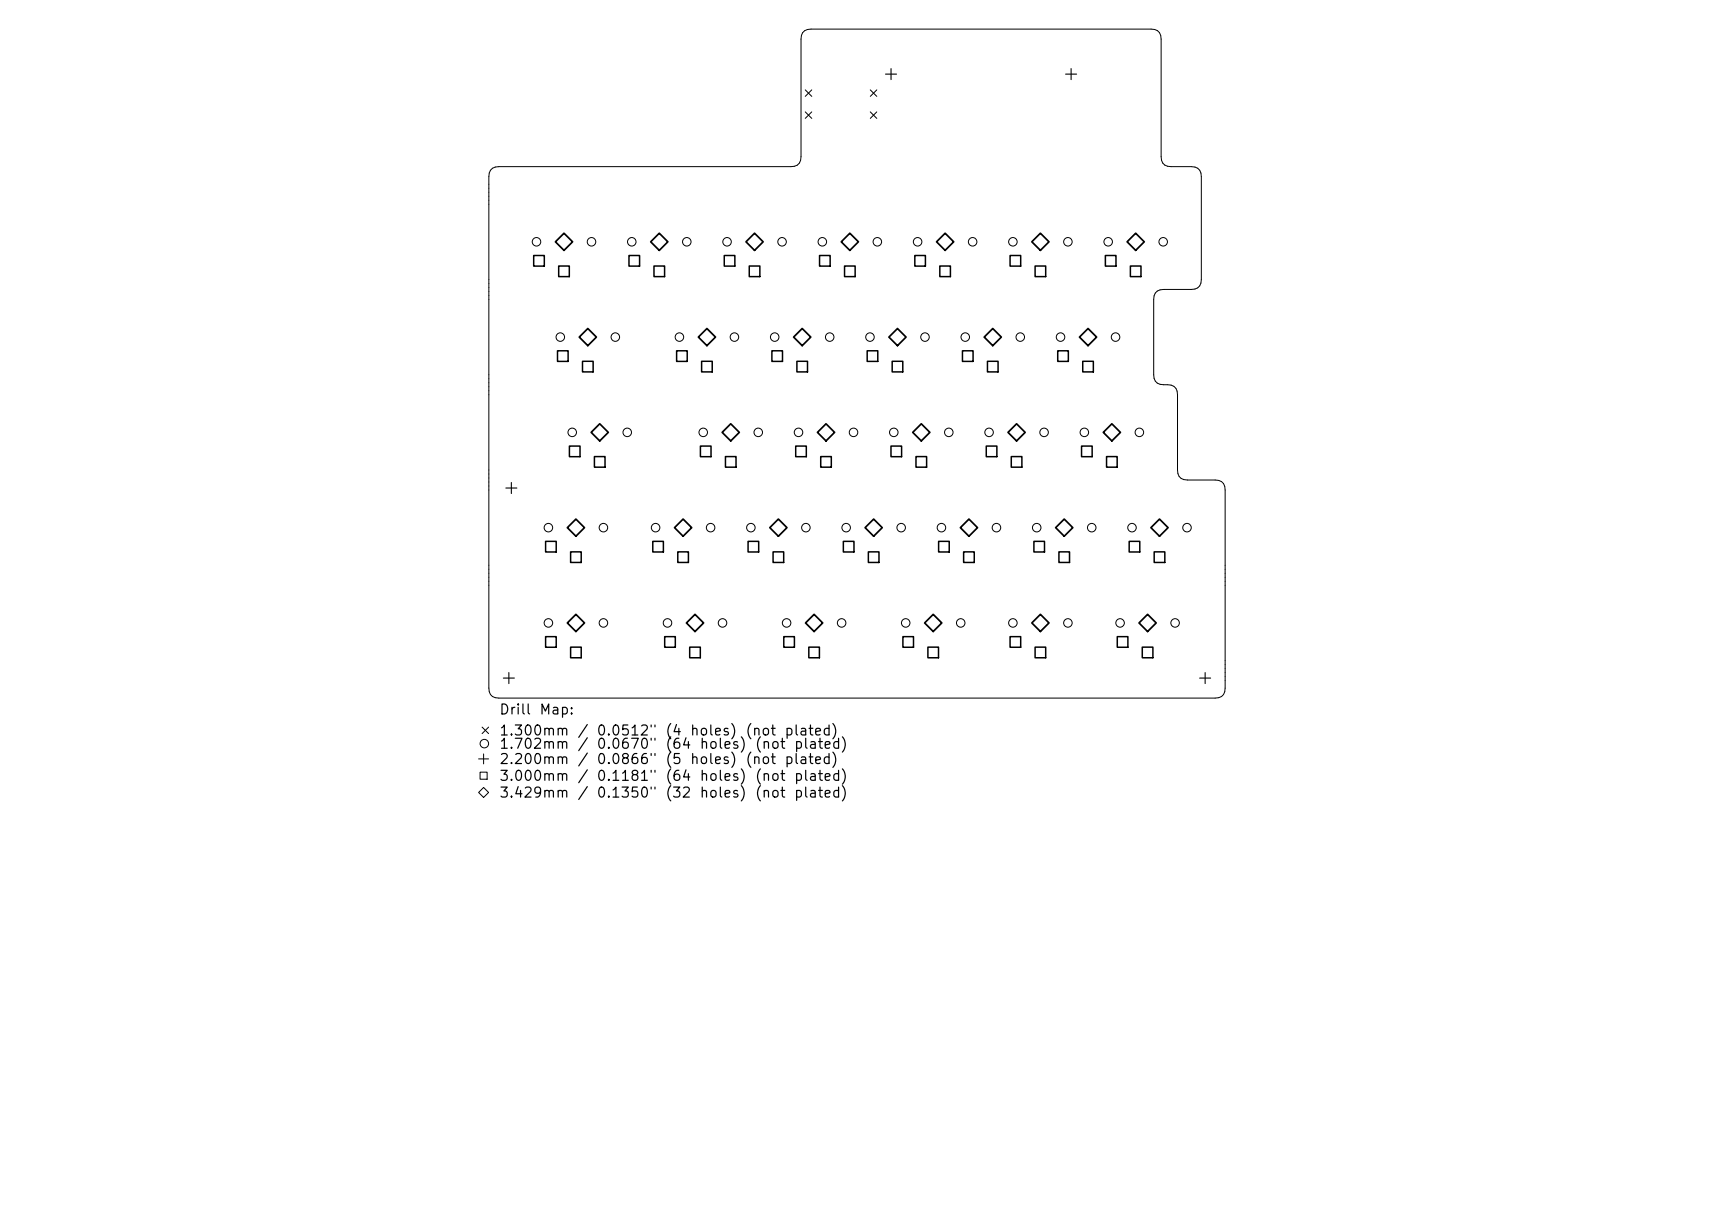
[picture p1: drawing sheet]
<svg xmlns="http://www.w3.org/2000/svg" width="297mm" height="210mm" viewBox="0 0 297 210" stroke-linecap="round" stroke-linejoin="round" font-family="sans-serif">
<defs><g id="words">
<g font-size="1.7">
<text x="86.4" y="124.2">Drill</text>
<text x="93.3" y="124.2">Map:</text>
<text x="86.4" y="127.9">1.300mm</text>
<text x="86.4" y="130.2">1.702mm</text>
<text x="99.9" y="127.9">/</text>
<text x="99.9" y="130.2">/</text>
<text x="103.3" y="127.9">0.0512&quot;</text>
<text x="103.3" y="130.2">0.0670&quot;</text>
<text x="115.1" y="127.9">(4</text>
<text x="115.1" y="130.2">(64</text>
<text x="119.4" y="127.9">holes)</text>
<text x="121.1" y="130.2">holes)</text>
<text x="129" y="127.9">(not</text>
<text x="130.7" y="130.2">(not</text>
<text x="135.8" y="127.9">plated)</text>
<text x="137.5" y="130.2">plated)</text>
<text x="86.4" y="132.8">2.200mm</text>
<text x="86.4" y="135.7">3.000mm</text>
<text x="99.9" y="132.8">/</text>
<text x="99.9" y="135.7">/</text>
<text x="103.3" y="132.8">0.0866&quot;</text>
<text x="103.3" y="135.7">0.1181&quot;</text>
<text x="115.1" y="132.8">(5</text>
<text x="115.1" y="135.7">(64</text>
<text x="119.4" y="132.8">holes)</text>
<text x="121.1" y="135.7">holes)</text>
<text x="129" y="132.8">(not</text>
<text x="130.7" y="135.7">(not</text>
<text x="135.8" y="132.8">plated)</text>
<text x="137.5" y="135.7">plated)</text>
<text x="86.4" y="138.6">3.429mm</text>
<text x="99.9" y="138.6">/</text>
<text x="103.3" y="138.6">0.1350&quot;</text>
<text x="115.1" y="138.6">(32</text>
<text x="121.1" y="138.6">holes)</text>
<text x="130.7" y="138.6">(not</text>
<text x="137.5" y="138.6">plated)</text>
</g>
</g></defs>
<g fill="none" stroke="#000" stroke-width=".17">
<path d="M139.5 15.6l1.2 1.1M139.5 19.4l1.2 1.1M140.7 15.6l-1.2 1.1M140.7 19.4l-1.2 1.1M150.8 15.6l1.1 1.1M150.8 19.4l1.1 1.1M151.9 15.6l-1.1 1.1M151.9 19.4l-1.1 1.1M85 29.5l.3-.3 1.1-.3h50.7a1.54 1.54 0 0 0 1.7-1.8v-20.3a1.54 1.54 0 0 1 1.7-1.8h59a1.54 1.54 0 0 1 1.7 1.8v20.3a1.54 1.54 0 0 0 1.7 1.8h3.5a1.54 1.54 0 0 1 1.8 1.7v17.8a1.54 1.54 0 0 1-1.8 1.8h-4.8a1.54 1.54 0 0 0-1.7 1.7v13a1.54 1.54 0 0 0 1.7 1.8 1.93 1.93 0 0 1 2.4 1.1v13.6a1.54 1.54 0 0 0 1.8 1.8h4.8a1.54 1.54 0 0 1 1.7 1.7v34.3a1.54 1.54 0 0 1-1.7 1.8h-124.2a1.54 1.54 0 0 1-1.7-1.8v-88.6zM82.9 137.3l.9-.9 .9 .9-.9 .9zM82.9 131.5h1.8M83.2 133.8h1.2v1.2h-1.2z"/>
<path d="M83.5 126l1.2 1.1M83.8 130.6v1.8M84.7 126l-1.2 1.1"/>
<circle cx="93" cy="41.9" r=".74"/>
<circle cx="97.1" cy="58.4" r=".74"/>
<circle cx="102.5" cy="41.9" r=".74"/>
<circle cx="106.6" cy="58.4" r=".74"/>
<circle cx="109.5" cy="41.9" r=".74"/>
<circle cx="117.7" cy="58.4" r=".74"/>
<circle cx="119" cy="41.9" r=".74"/>
<circle cx="126" cy="41.9" r=".74"/>
<circle cx="127.3" cy="58.4" r=".74"/>
<circle cx="134.2" cy="58.4" r=".74"/>
<circle cx="135.5" cy="41.9" r=".74"/>
<circle cx="142.5" cy="41.9" r=".74"/>
<circle cx="143.8" cy="58.4" r=".74"/>
<circle cx="150.7" cy="58.4" r=".74"/>
<circle cx="152" cy="41.9" r=".74"/>
<circle cx="159" cy="41.9" r=".74"/>
<circle cx="160.3" cy="58.4" r=".74"/>
<circle cx="167.3" cy="58.4" r=".74"/>
<circle cx="168.5" cy="41.9" r=".74"/>
<circle cx="175.5" cy="41.9" r=".74"/>
<circle cx="176.8" cy="58.4" r=".74"/>
<circle cx="183.8" cy="58.4" r=".74"/>
<circle cx="185" cy="41.9" r=".74"/>
<circle cx="192" cy="41.9" r=".74"/>
<circle cx="193.3" cy="58.4" r=".74"/>
<circle cx="201.6" cy="41.9" r=".74"/>
<circle cx="99.2" cy="74.9" r=".74"/>
<circle cx="108.7" cy="74.9" r=".74"/>
<circle cx="121.9" cy="74.9" r=".74"/>
<circle cx="131.4" cy="74.9" r=".74"/>
<circle cx="138.4" cy="74.9" r=".74"/>
<circle cx="147.9" cy="74.9" r=".74"/>
<circle cx="154.9" cy="74.9" r=".74"/>
<circle cx="164.4" cy="74.9" r=".74"/>
<circle cx="171.4" cy="74.9" r=".74"/>
<circle cx="180.9" cy="74.9" r=".74"/>
<circle cx="187.9" cy="74.9" r=".74"/>
<circle cx="197.4" cy="74.9" r=".74"/>
<circle cx="95" cy="91.4" r=".74"/>
<circle cx="104.6" cy="91.4" r=".74"/>
<circle cx="113.6" cy="91.4" r=".74"/>
<circle cx="123.1" cy="91.4" r=".74"/>
<circle cx="130.1" cy="91.4" r=".74"/>
<circle cx="139.6" cy="91.4" r=".74"/>
<circle cx="146.6" cy="91.4" r=".74"/>
<circle cx="156.2" cy="91.4" r=".74"/>
<circle cx="163.1" cy="91.4" r=".74"/>
<circle cx="172.7" cy="91.4" r=".74"/>
<circle cx="179.6" cy="91.4" r=".74"/>
<circle cx="189.2" cy="91.4" r=".74"/>
<circle cx="196.2" cy="91.4" r=".74"/>
<circle cx="205.7" cy="91.4" r=".74"/>
<circle cx="95" cy="107.9" r=".74"/>
<circle cx="104.6" cy="107.9" r=".74"/>
<circle cx="115.7" cy="107.9" r=".74"/>
<circle cx="125.2" cy="107.9" r=".74"/>
<circle cx="136.3" cy="107.9" r=".74"/>
<circle cx="145.8" cy="107.9" r=".74"/>
<circle cx="156.9" cy="107.9" r=".74"/>
<circle cx="166.5" cy="107.9" r=".74"/>
<circle cx="175.5" cy="107.9" r=".74"/>
<circle cx="185" cy="107.9" r=".74"/>
<circle cx="194.1" cy="107.9" r=".74"/>
<circle cx="203.6" cy="107.9" r=".74"/>
<circle cx="83.9" cy="128.9" r=".74"/>
</g>
<path d="M153.4 12.8h2M154.4 11.9v1.9M184.6 12.8h2M185.6 11.9v1.9M87.7 84.6h1.9M88.6 83.6v1.9M87.2 117.5h1.9M88.2 116.5v1.9M207.9 117.5h1.9M208.8 116.5v1.9" fill="none" stroke="#000" stroke-width=".19"/>
<g fill="none" stroke="#000" stroke-width=".26">
<path d="M92.5 44.3h1.8v1.8h-1.8zM96.8 46.1h1.8v1.8h-1.8zM109 44.3h1.8v1.8h-1.8zM113.3 46.1h1.9v1.8h-1.9zM125.5 44.3h1.8v1.8h-1.8zM129.8 46.1h1.9v1.8h-1.9zM142 44.3h1.8v1.8h-1.8zM146.3 46.1h1.9v1.8h-1.9zM158.5 44.3h1.9v1.8h-1.9zM162.9 46.1h1.8v1.8h-1.8zM175 44.3h1.9v1.8h-1.9zM179.4 46.1h1.8v1.8h-1.8z"/>
<path d="M191.5 44.3h1.9v1.8h-1.9zM195.9 46.1h1.8v1.8h-1.8zM96.6 60.8h1.8v1.8h-1.8zM98.7 77.3h1.8v1.8h-1.8zM100.9 62.6h1.9v1.8h-1.9zM103 79.1h1.8v1.9h-1.8zM117.2 60.8h1.9v1.8h-1.9zM121.4 77.3h1.8v1.8h-1.8zM121.6 62.6h1.8v1.8h-1.8zM125.7 79.1h1.8v1.9h-1.8zM133.8 60.8h1.8v1.8h-1.8zM137.9 77.3h1.8v1.8h-1.8z"/>
<path d="M138.1 62.6h1.8v1.8h-1.8zM142.2 79.1h1.9v1.9h-1.9zM150.3 60.8h1.8v1.8h-1.8zM154.4 77.3h1.8v1.8h-1.8zM154.6 62.6h1.8v1.8h-1.8zM158.7 79.1h1.9v1.9h-1.9zM166.8 60.8h1.8v1.8h-1.8zM170.9 77.3h1.8v1.8h-1.8zM171.1 62.6h1.8v1.8h-1.8zM175.2 79.1h1.9v1.9h-1.9zM183.3 60.8h1.8v1.8h-1.8zM187.4 77.3h1.8v1.8h-1.8z"/>
<path d="M187.6 62.6h1.9v1.8h-1.9zM191.7 79.1h1.9v1.9h-1.9zM94.5 93.8h1.9v1.8h-1.9zM98.9 95.6h1.8v1.9h-1.8zM113.1 93.8h1.9v1.8h-1.9zM117.4 95.6h1.9v1.9h-1.9zM129.6 93.8h1.9v1.8h-1.9zM134 95.6h1.8v1.9h-1.8zM146.1 93.8h1.9v1.8h-1.9zM150.5 95.6h1.8v1.9h-1.8zM162.6 93.8h1.9v1.8h-1.9zM167 95.6h1.8v1.9h-1.8z"/>
<path d="M179.2 93.8h1.8v1.8h-1.8zM183.5 95.6h1.8v1.9h-1.8zM195.7 93.8h1.8v1.8h-1.8zM200 95.6h1.8v1.9h-1.8zM94.5 110.3h1.9v1.9h-1.9zM98.9 112.1h1.8v1.9h-1.8zM115.2 110.3h1.8v1.9h-1.8zM119.5 112.1h1.9v1.9h-1.9zM135.8 110.3h1.9v1.9h-1.9zM140.2 112.1h1.8v1.9h-1.8zM156.5 110.3h1.8v1.9h-1.8zM160.8 112.1h1.8v1.9h-1.8z"/>
<path d="M175 110.3h1.9v1.9h-1.9zM179.4 112.1h1.8v1.9h-1.8zM193.6 110.3h1.8v1.9h-1.8zM197.9 112.1h1.9v1.9h-1.9z"/>
</g>
<g fill="none" stroke="#000" stroke-width=".3">
<path d="M97.7 40.4l1.5 1.5-1.5 1.5-1.5-1.5zM100.4 58.4l1.5-1.5 1.4 1.5-1.4 1.5zM114.2 40.4l1.5 1.5-1.5 1.5-1.4-1.5zM121 58.4l1.5-1.5 1.5 1.5-1.5 1.5zM130.8 40.4l1.4 1.5-1.4 1.5-1.5-1.5zM137.5 58.4l1.5-1.5 1.5 1.5-1.5 1.5zM145.8 41.9l1.5-1.5 1.4 1.5-1.4 1.5zM154 58.4l1.5-1.5 1.5 1.5-1.5 1.5zM162.3 41.9l1.5-1.5 1.5 1.5-1.5 1.5zM170.5 58.4l1.5-1.5 1.5 1.5-1.5 1.5zM180.3 40.4l1.5 1.5-1.5 1.5-1.5-1.5zM187.1 58.4l1.4-1.5 1.5 1.5-1.5 1.5z"/>
<path d="M196.8 40.4l1.5 1.5-1.5 1.5-1.5-1.5zM102.4 74.9l1.5-1.5 1.5 1.5-1.5 1.5zM125.1 74.9l1.5-1.5 1.5 1.5-1.5 1.5zM141.6 74.9l1.5-1.5 1.5 1.5-1.5 1.5zM158.2 74.9l1.4-1.5 1.5 1.5-1.5 1.5zM174.7 74.9l1.5-1.5 1.4 1.5-1.4 1.5zM191.2 74.9l1.5-1.5 1.4 1.5-1.4 1.5zM98.3 91.4l1.5-1.5 1.5 1.5-1.5 1.5zM116.9 91.4l1.5-1.5 1.5 1.5-1.5 1.5zM133.4 91.4l1.5-1.5 1.5 1.5-1.5 1.5zM149.9 91.4l1.5-1.5 1.5 1.5-1.5 1.5zM166.4 91.4l1.5-1.5 1.5 1.5-1.5 1.5z"/>
<path d="M184.4 89.9l1.5 1.5-1.5 1.5-1.5-1.5zM200.9 89.9l1.5 1.5-1.5 1.5-1.5-1.5zM98.3 107.9l1.5-1.4 1.5 1.4-1.5 1.5zM118.9 107.9l1.5-1.4 1.5 1.4-1.5 1.5zM139.6 107.9l1.5-1.4 1.5 1.4-1.5 1.5zM161.7 106.5l1.5 1.4-1.5 1.5-1.5-1.5zM180.3 106.5l1.5 1.4-1.5 1.5-1.5-1.5zM197.4 107.9l1.5-1.4 1.4 1.4-1.4 1.5z"/>
</g>
<use href="#words"/>
</svg>
